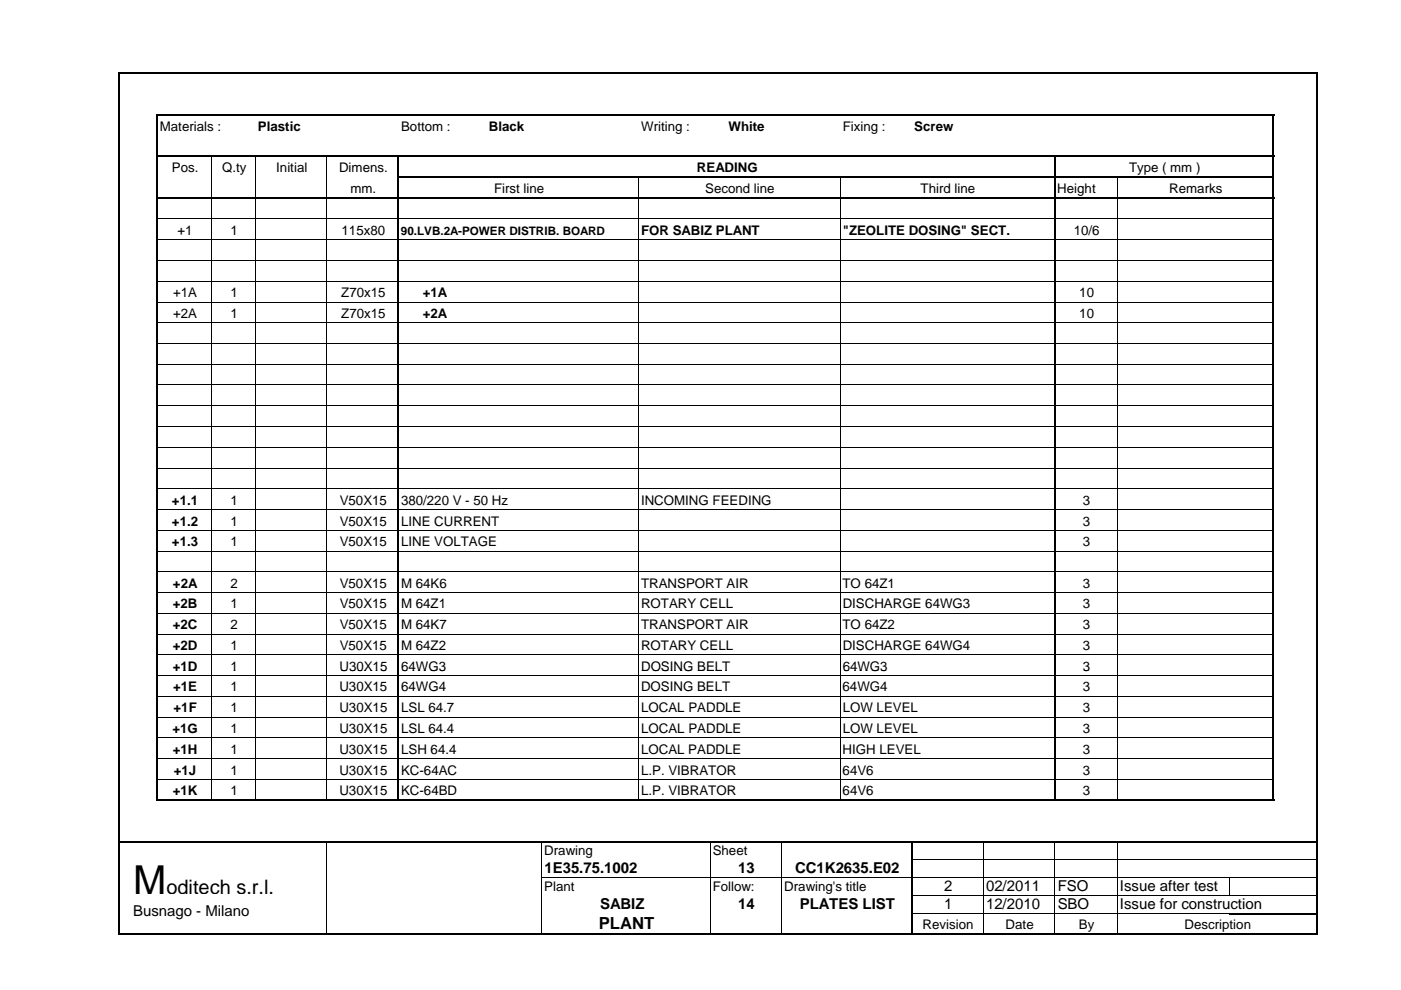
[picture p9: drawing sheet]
<svg xmlns="http://www.w3.org/2000/svg" width="297mm" height="210mm" viewBox="0 0 297 210" stroke-linecap="round" stroke-linejoin="round" font-family="sans-serif">
<defs><g id="words">
<text font-size="8.5" x="28.2" y="189.5">M</text>
<text font-size="4.2" x="35.3" y="189.5">oditech s.r.l.</text>
<text font-size="3.5" x="127" y="197.1">PLANT</text>
<g font-size="3.2">
<text x="115.4" y="185.1">1E35.75.1002</text>
<text x="156.5" y="185.1">13</text>
<text x="168.6" y="185.1">CC1K2635.E02</text>
<text x="200.1" y="188.9">2</text>
<text x="209.1" y="188.9">02/2011</text>
<text x="224.2" y="188.9">FSO</text>
<text x="237.5" y="188.9">Issue after test</text>
<text x="28.2" y="194.3">Busnago - Milano</text>
<text x="127.2" y="192.7">SABIZ</text>
<text x="156.5" y="192.7">14</text>
<text x="169.5" y="192.7">PLATES LIST</text>
<text x="200.1" y="192.7">1</text>
<text x="209.1" y="192.7">12/2010</text>
<text x="224.3" y="192.7">SBO</text>
<text x="237.5" y="192.7">Issue for construction</text>
</g>
<g font-size="2.8">
<text x="33.9" y="27.7">Materials :</text>
<text x="54.7" y="27.7">Plastic</text>
<text x="85" y="27.7">Bottom :</text>
<text x="103.7" y="27.7">Black</text>
<text x="135.9" y="27.7">Writing :</text>
<text x="154.5" y="27.7">White</text>
<text x="178.7" y="27.7">Fixing :</text>
<text x="193.8" y="27.7">Screw</text>
<text x="36.4" y="36.5">Pos.</text>
<text x="47.1" y="36.5">Q.ty</text>
<text x="58.6" y="36.5">Initial</text>
<text x="71.9" y="36.5">Dimens.</text>
<text x="74.3" y="40.9">mm.</text>
<text x="104.7" y="40.9">First line</text>
<text x="147.8" y="36.5">READING</text>
<text x="149.5" y="40.9">Second line</text>
<text x="195.2" y="40.9">Third line</text>
<text x="224.2" y="40.9">Height</text>
<text x="239.4" y="36.5">Type ( mm )</text>
<text x="247.9" y="40.9">Remarks</text>
<text x="37.6" y="49.8">+1</text>
<text x="48.9" y="49.8">1</text>
<text x="72.4" y="49.8">115x80</text>
<text x="135.9" y="49.8">FOR SABIZ PLANT</text>
<text x="178.7" y="49.8">&quot;ZEOLITE DOSING&quot; SECT.</text>
<text x="227.6" y="49.8">10/6</text>
<text x="36.7" y="63">+1A</text>
<text x="48.9" y="63">1</text>
<text x="72.4" y="63">Z70x15</text>
<text x="89.6" y="63">+1A</text>
<text x="228.8" y="63">10</text>
<text x="36.7" y="67.4">+2A</text>
<text x="48.9" y="67.4">1</text>
<text x="72.4" y="67.4">Z70x15</text>
<text x="89.6" y="67.4">+2A</text>
<text x="228.8" y="67.4">10</text>
<text x="36.5" y="107.1">+1.1</text>
<text x="48.9" y="107.1">1</text>
<text x="72" y="107.1">V50X15</text>
<text x="85" y="107.1">380/220 V - 50 Hz</text>
<text x="135.9" y="107.1">INCOMING FEEDING</text>
<text x="229.6" y="107.1">3</text>
<text x="36.5" y="111.5">+1.2</text>
<text x="48.9" y="111.5">1</text>
<text x="72" y="111.5">V50X15</text>
<text x="85" y="111.5">LINE CURRENT</text>
<text x="229.6" y="111.5">3</text>
<text x="36.5" y="115.9">+1.3</text>
<text x="48.9" y="115.9">1</text>
<text x="72" y="115.9">V50X15</text>
<text x="85" y="115.9">LINE VOLTAGE</text>
<text x="229.6" y="115.9">3</text>
<text x="36.7" y="124.7">+2A</text>
<text x="48.9" y="124.7">2</text>
<text x="72" y="124.7">V50X15</text>
<text x="85" y="124.7">M 64K6</text>
<text x="135.9" y="124.7">TRANSPORT AIR</text>
<text x="178.6" y="124.7">TO 64Z1</text>
<text x="229.6" y="124.7">3</text>
<text x="36.6" y="129.1">+2B</text>
<text x="48.9" y="129.1">1</text>
<text x="72" y="129.1">V50X15</text>
<text x="85" y="129.1">M 64Z1</text>
<text x="135.9" y="129.1">ROTARY CELL</text>
<text x="178.7" y="129.1">DISCHARGE 64WG3</text>
<text x="229.6" y="129.1">3</text>
<text x="36.6" y="133.5">+2C</text>
<text x="36.6" y="137.9">+2D</text>
<text x="48.9" y="133.5">2</text>
<text x="48.9" y="137.9">1</text>
<text x="72" y="133.5">V50X15</text>
<text x="72" y="137.9">V50X15</text>
<text x="85" y="133.5">M 64K7</text>
<text x="85" y="137.9">M 64Z2</text>
<text x="135.9" y="133.5">TRANSPORT AIR</text>
<text x="135.9" y="137.9">ROTARY CELL</text>
<text x="178.6" y="133.5">TO 64Z2</text>
<text x="178.7" y="137.9">DISCHARGE 64WG4</text>
<text x="229.6" y="133.5">3</text>
<text x="229.6" y="137.9">3</text>
<text x="36.6" y="142.3">+1D</text>
<text x="48.9" y="142.3">1</text>
<text x="72" y="142.3">U30X15</text>
<text x="85" y="142.3">64WG3</text>
<text x="135.9" y="142.3">DOSING BELT</text>
<text x="178.7" y="142.3">64WG3</text>
<text x="229.6" y="142.3">3</text>
<text x="36.7" y="146.7">+1E</text>
<text x="48.9" y="146.7">1</text>
<text x="72" y="146.7">U30X15</text>
<text x="85" y="146.7">64WG4</text>
<text x="135.9" y="146.7">DOSING BELT</text>
<text x="178.6" y="146.7">64WG4</text>
<text x="229.6" y="146.7">3</text>
<text x="36.6" y="155.5">+1G</text>
<text x="36.8" y="151.1">+1F</text>
<text x="48.9" y="151.1">1</text>
<text x="48.9" y="155.5">1</text>
<text x="72" y="151.1">U30X15</text>
<text x="72" y="155.5">U30X15</text>
<text x="85" y="151.1">LSL 64.7</text>
<text x="85" y="155.5">LSL 64.4</text>
<text x="135.9" y="151.1">LOCAL PADDLE</text>
<text x="135.9" y="155.5">LOCAL PADDLE</text>
<text x="178.7" y="151.1">LOW LEVEL</text>
<text x="178.7" y="155.5">LOW LEVEL</text>
<text x="229.6" y="151.1">3</text>
<text x="229.6" y="155.5">3</text>
<text x="36.6" y="159.9">+1H</text>
<text x="48.9" y="159.9">1</text>
<text x="72" y="159.9">U30X15</text>
<text x="85" y="159.9">LSH 64.4</text>
<text x="135.9" y="159.9">LOCAL PADDLE</text>
<text x="178.7" y="159.9">HIGH LEVEL</text>
<text x="229.6" y="159.9">3</text>
<text x="36.8" y="164.3">+1J</text>
<text x="48.9" y="164.3">1</text>
<text x="72" y="164.3">U30X15</text>
<text x="85" y="164.3">KC-64AC</text>
<text x="135.9" y="164.3">L.P. VIBRATOR</text>
<text x="178.7" y="164.3">64V6</text>
<text x="229.6" y="164.3">3</text>
<text x="36.6" y="168.7">+1K</text>
<text x="48.9" y="168.7">1</text>
<text x="72" y="168.7">U30X15</text>
<text x="85" y="168.7">KC-64BD</text>
<text x="135.9" y="168.7">L.P. VIBRATOR</text>
<text x="178.7" y="168.7">64V6</text>
<text x="229.6" y="168.7">3</text>
<text x="115.4" y="181.3">Drawing</text>
<text x="151.1" y="181.3">Sheet</text>
<text x="115.4" y="188.9">Plant</text>
<text x="151.1" y="188.9">Follow:</text>
<text x="166.3" y="188.9">Drawing's title</text>
<text x="195.6" y="197.1">Revision</text>
<text x="213.2" y="197.1">Date</text>
<text x="228.8" y="197.1">By</text>
<text x="251.1" y="197.1">Description</text>
</g>
<text font-size="2.5" x="85" y="49.8">90.LVB.2A-POWER DISTRIB. BOARD</text>
</g></defs>
<g fill="none" stroke="#000" stroke-width=".34">
<path d="M25.2 15.3v174.4M25.3 15.5h254.1M279.2 15.7v174M33.3 24.1v145.8M33.5 24.3h236.6M33.5 33.1h236.6M84.5 33.3v136.6M84.6 37.5h185.5M223.6 33.3v136.6M270 24.5v145.4M33.5 41.9h236.6M25.3 178.5h254.1"/>
<path d="M33.5 169.7h236.6M193.3 178.7v11"/>
</g>
<g fill="none" stroke="#000" stroke-width=".21">
<path d="M44.9 33.3v8.4M54.1 33.3v8.4M69.3 33.3v8.4M135.4 37.7v4M178.1 37.7v4M236.8 37.7v4M33.5 46.3h50.8M33.5 50.9h50.8M33.5 55.3h50.8M33.5 59.7h50.8M44.9 42.1v127.4M54.1 42.1v127.4"/>
<path d="M69.3 42.1v127.4M84.6 46.3h138.9M84.6 50.9h138.9M84.6 55.3h138.9M84.6 59.7h138.9M135.4 42.1v127.4M178.1 42.1v127.4M223.8 46.3h46M223.8 50.9h46M223.8 55.3h46M223.8 59.7h46M236.8 42.1v127.4"/>
<path d="M33.5 64.1h50.8M33.5 68.5h50.8M33.5 72.8h50.8M33.5 77.2h50.8M84.6 64.1h138.9M84.6 68.5h138.9M84.6 72.8h138.9M84.6 77.2h138.9M223.8 64.1h46M223.8 68.5h46M223.8 72.8h46M223.8 77.2h46"/>
<path d="M33.5 81.7h50.8M33.5 86.1h50.8M33.5 90.5h50.8M33.5 94.9h50.8M33.5 99.3h50.8M84.6 81.7h138.9M84.6 86.1h138.9M84.6 90.5h138.9M84.6 94.9h138.9M84.6 99.3h138.9M223.8 81.7h46M223.8 86.1h46"/>
<path d="M223.8 90.5h46M223.8 94.9h46M223.8 99.3h46M33.5 103.7h50.8M33.5 108.1h50.8M33.5 112.5h50.8M33.5 116.9h50.8M84.6 103.7h138.9M84.6 108.1h138.9M84.6 112.5h138.9M84.6 116.9h138.9M223.8 103.7h46"/>
<path d="M223.8 108.1h46M223.8 112.5h46M223.8 116.9h46M33.5 121.3h50.8M33.5 125.7h50.8M33.5 130.1h50.8M33.5 134.5h50.8M33.5 138.9h50.8M84.6 121.3h138.9M84.6 125.7h138.9M84.6 130.1h138.9M84.6 134.5h138.9"/>
<path d="M84.6 138.9h138.9M223.8 121.3h46M223.8 125.7h46M223.8 130.1h46M223.8 134.5h46M223.8 138.9h46M33.5 143.3h50.8M33.5 147.7h50.8M33.5 152.1h50.8M33.5 156.5h50.8M84.6 143.3h138.9M84.6 147.7h138.9"/>
<path d="M84.6 152.1h138.9M84.6 156.5h138.9M223.8 143.3h46M223.8 147.7h46M223.8 152.1h46M223.8 156.5h46M33.5 160.9h50.8M33.5 165.3h50.8M69.3 178.7v11M84.6 160.9h138.9M84.6 165.3h138.9M114.8 178.7v11"/>
<path d="M150.5 178.7v11M165.7 178.7v11M208.5 178.7v11M223.6 178.7v11M223.8 160.9h46M223.8 165.3h46M236.8 178.7v11M114.8 186.1h78.3M193.4 186.1h85.7M193.4 182.3h85.7M260.7 186.1v3.6"/>
</g>
<path d="M26.5 180.2h41.8v9.5h-41.8z" fill="#fff"/>
<path d="M69.3 189.7v8.3M114.8 189.7v8.3M150.5 189.7v8.3M165.7 189.7v8.3M193.4 193.8h67.3M193.4 190h85.7M208.5 189.7v8.3M223.6 189.7v8.3M236.8 189.7v8.3" fill="none" stroke="#000" stroke-width=".21"/>
<path d="M25.2 189.7v8.6M25.3 198.2h254.1M193.3 189.7v8.6M260.7 193.8h18.7M279.2 189.7v8.6" fill="none" stroke="#000" stroke-width=".34"/>
<path d="M260.7 189.7v.3z" fill="#000"/>
<path d="M26.5 189.7h41.8v5.8h-41.8z" fill="#fff"/>
<use href="#words"/>
</svg>
